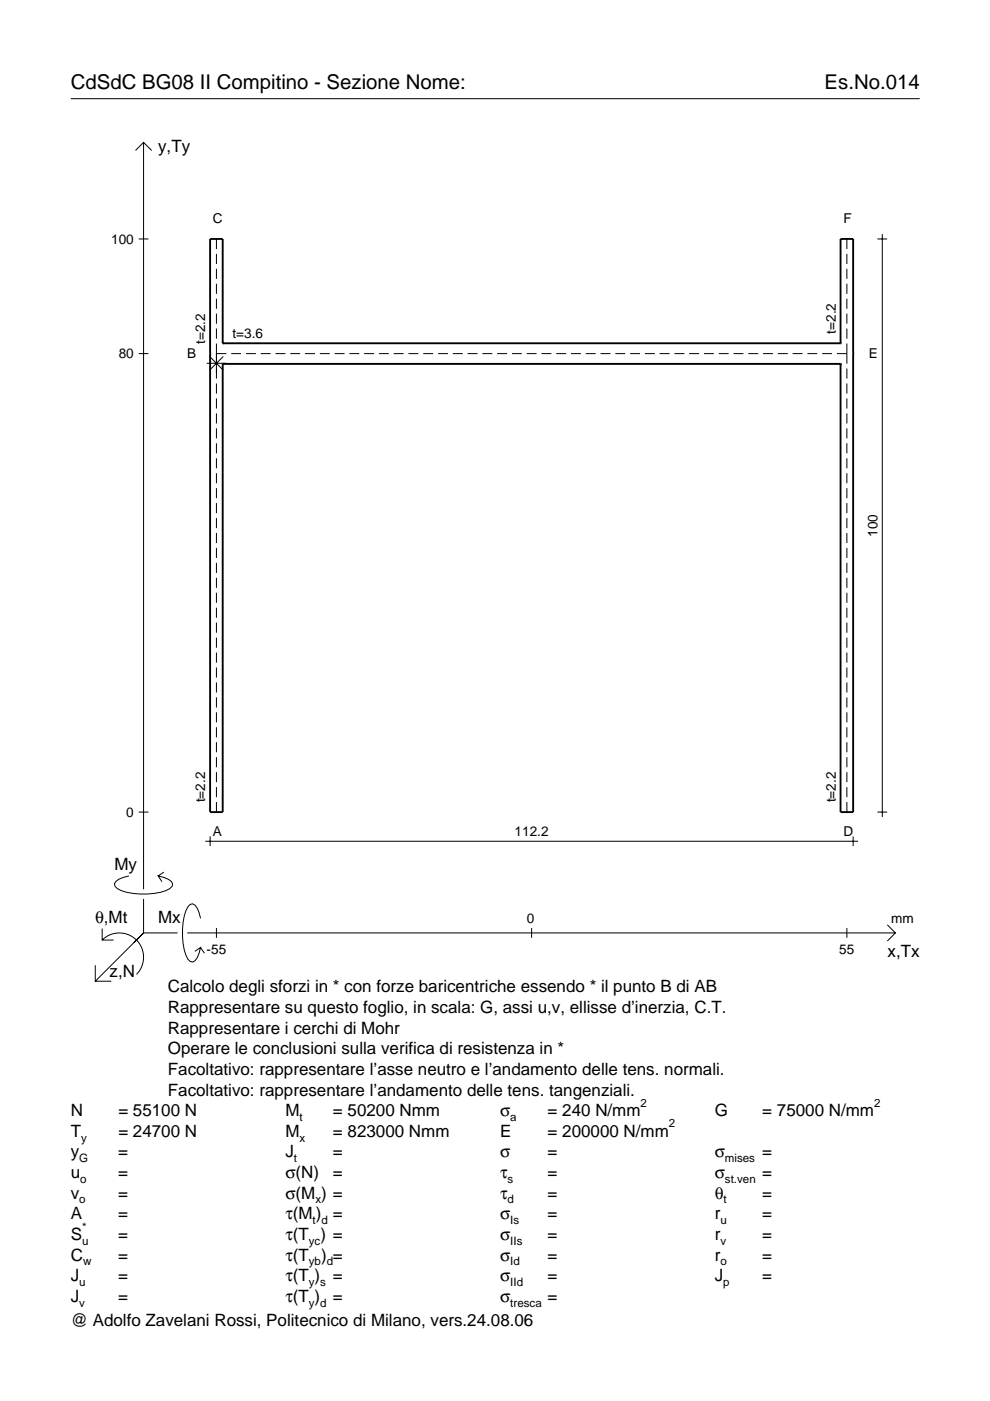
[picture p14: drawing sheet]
<svg xmlns="http://www.w3.org/2000/svg" width="210mm" height="297mm" viewBox="0 0 210 297" stroke-linecap="round" stroke-linejoin="round" font-family="sans-serif">
<defs><g id="words">
<g font-size="4.3">
<text x="15" y="18.9">CdSdC BG08 II Compitino - Sezione Nome:</text>
<text x="174.8" y="18.9">Es.No.014</text>
</g>
<g font-size="3.6">
<text x="33.5" y="32.3">y,Ty</text>
<text x="24.3" y="184.4">My</text>
<text x="20.1" y="195.7">θ,Mt</text>
<text x="33.5" y="195.7">Mx</text>
<text x="188.2" y="203">x,Tx</text>
<text x="23.2" y="207.1">z,N</text>
<text x="35.6" y="210.4">Calcolo degli sforzi in * con forze baricentriche essendo * il punto B di AB</text>
<text x="35.6" y="214.8">Rappresentare su questo foglio, in scala: G, assi u,v, ellisse d’inerzia, C.T.</text>
<text x="35.6" y="219.2">Rappresentare i cerchi di Mohr</text>
<text x="35.6" y="223.5">Operare le conclusioni sulla verifica di resistenza in *</text>
<text x="35.6" y="227.9">Facoltativo: rappresentare l’asse neutro e l’andamento delle tens. normali.</text>
<text x="35.6" y="232.3">Facoltativo: rappresentare l’andamento delle tens. tangenziali.</text>
<text x="15" y="236.7">N</text>
<text x="25.1" y="236.7">= 55100 N</text>
<text x="60.5" y="236.7">M</text>
<text x="70.6" y="236.7">= 50200 Nmm</text>
<text x="106" y="236.7">σ</text>
<text x="116.1" y="236.7">= 240 N/mm</text>
<text x="151.5" y="236.7">G</text>
<text x="161.6" y="236.7">= 75000 N/mm</text>
<text x="15" y="245.4">y</text>
<text x="15" y="241">T</text>
<text x="25.1" y="245.4">=</text>
<text x="25.1" y="241">= 24700 N</text>
<text x="60.5" y="245.4">J</text>
<text x="60.5" y="241">M</text>
<text x="70.6" y="245.4">=</text>
<text x="70.6" y="241">= 823000 Nmm</text>
<text x="106" y="245.4">σ</text>
<text x="106" y="241">E</text>
<text x="116.1" y="245.4">=</text>
<text x="116.1" y="241">= 200000 N/mm</text>
<text x="151.5" y="245.4">σ</text>
<text x="161.6" y="245.4">=</text>
<text x="15" y="249.8">u</text>
<text x="25.1" y="249.8">=</text>
<text x="60.5" y="249.8">σ(N)</text>
<text x="70.6" y="249.8">=</text>
<text x="106" y="249.8">τ</text>
<text x="116.1" y="249.8">=</text>
<text x="151.5" y="249.8">σ</text>
<text x="161.6" y="249.8">=</text>
<text x="15" y="254.2">v</text>
<text x="25.1" y="254.2">=</text>
<text x="60.5" y="254.2">σ(M ) =</text>
<text x="106" y="254.2">τ</text>
<text x="116.1" y="254.2">=</text>
<text x="151.5" y="254.2">θ</text>
<text x="161.6" y="254.2">=</text>
<text x="15" y="258.5">A</text>
<text x="15" y="262.9">S</text>
<text x="25.1" y="262.9">=</text>
<text x="25.1" y="258.5">=</text>
<text x="60.5" y="262.9">τ(T ) =</text>
<text x="60.5" y="258.5">τ(M ) =</text>
<text x="106" y="258.5">σ</text>
<text x="106" y="262.9">σ</text>
<text x="116.1" y="258.5">=</text>
<text x="116.1" y="262.9">=</text>
<text x="151.5" y="258.5">r</text>
<text x="151.5" y="262.9">r</text>
<text x="161.6" y="258.5">=</text>
<text x="161.6" y="262.9">=</text>
<text x="15" y="267.3">C</text>
<text x="25.1" y="267.3">=</text>
<text x="60.5" y="267.3">τ(T</text>
<text x="68.1" y="267.3">) =</text>
<text x="106" y="267.3">σ</text>
<text x="116.1" y="267.3">=</text>
<text x="151.5" y="267.3">r</text>
<text x="161.6" y="267.3">=</text>
<text x="15" y="271.7">J</text>
<text x="25.1" y="271.7">=</text>
<text x="60.5" y="271.7">τ(T )</text>
<text x="70.6" y="271.7">=</text>
<text x="106" y="271.7">σ</text>
<text x="116.1" y="271.7">=</text>
<text x="151.5" y="271.7">J</text>
<text x="161.6" y="271.7">=</text>
<text x="15" y="276">J</text>
<text x="15" y="281.2">@ Adolfo Zavelani Rossi, Politecnico di Milano, vers.24.08.06</text>
<text x="25.1" y="276">=</text>
<text x="60.5" y="276">τ(T )</text>
<text x="70.6" y="276">=</text>
<text x="106" y="276">σ</text>
<text x="116.1" y="276">=</text>
</g>
<g font-size="2.9">
<text x="45.1" y="47.4">C</text>
<text x="178.8" y="47.4">F</text>
<text x="23.6" y="51.7">100</text>
<text x="49.3" y="71.8">t=3.6</text>
<text x="177.2" y="70.7" transform="rotate(-90 177.2 70.7)">t=2.2</text>
<text x="25.2" y="76">80</text>
<text x="39.7" y="75.9">B</text>
<text x="43.5" y="72.9" transform="rotate(-90 43.5 72.9)">t=2.2</text>
<text x="184.2" y="75.9">E</text>
<text x="186" y="113.8" transform="rotate(-90 186 113.8)">100</text>
<text x="26.8" y="173.2">0</text>
<text x="43.5" y="170.1" transform="rotate(-90 43.5 170.1)">t=2.2</text>
<text x="177.2" y="170.1" transform="rotate(-90 177.2 170.1)">t=2.2</text>
<text x="45.1" y="177.3">A</text>
<text x="109.1" y="177.3">112.2</text>
<text x="178.8" y="177.3">D</text>
<text x="111.7" y="195.7">0</text>
<text x="189" y="195.7">mm</text>
<text x="43.8" y="202.2">-55</text>
<text x="178" y="202.2">55</text>
</g>
<g font-size="2.4">
<text x="63.5" y="237.7">t</text>
<text x="108.2" y="237.7">a</text>
<text x="135.8" y="234.7">2</text>
<text x="141.8" y="239">2</text>
<text x="185.3" y="234.7">2</text>
<text x="17.2" y="242">y</text>
<text x="63.5" y="242">x</text>
<text x="16.8" y="246.4">G</text>
<text x="17" y="250.8">o</text>
<text x="62.3" y="246.4">t</text>
<text x="107.6" y="250.8">s</text>
<text x="153.7" y="246.4">mises</text>
<text x="153.7" y="250.8">st.ven</text>
<text x="16.8" y="255.2">o</text>
<text x="66.9" y="255.2">x</text>
<text x="107.6" y="255.2">d</text>
<text x="153.4" y="255.2">t</text>
<text x="17.4" y="263.9">u</text>
<text x="17.4" y="260.9">*</text>
<text x="65.5" y="263.9">yc</text>
<text x="66.3" y="259.5">t d</text>
<text x="108.2" y="259.5">Is</text>
<text x="108.2" y="263.9">IIs</text>
<text x="152.7" y="259.5">u</text>
<text x="152.7" y="263.9">v</text>
<text x="17.6" y="268.3">w</text>
<text x="65.5" y="268.3">yb d</text>
<text x="108.2" y="268.3">Id</text>
<text x="152.7" y="268.3">o</text>
<text x="16.8" y="272.7">u</text>
<text x="65.5" y="272.7">y s</text>
<text x="108.2" y="272.7">IId</text>
<text x="153.3" y="272.7">p</text>
<text x="16.8" y="277">v</text>
<text x="65.5" y="277">y d</text>
<text x="108.2" y="277">tresca</text>
</g>
</g></defs>
<g fill="none" stroke="#000" stroke-width=".21">
<path d="M15 20.9h180M28.7 31.9l1.7-1.7 1.8 1.7M30.4 30.2v158.3M29.4 50.7h2.1M45.9 50.7v2.1M45.9 53.8v2.2M45.9 57v2.1M179.6 50.7v2.1M179.6 53.8v2.2M179.6 57v2.1M186 50.7h2.1M187.1 49.6v123.6"/>
<path d="M29.4 75h2.1M43.8 77h4.1M44.4 75.6l2.9 2.9M45.9 75h2.1M45.9 60.2v2.1M45.9 63.3v2.2M45.9 66.5v2.1M45.9 69.7v2.1M45.9 72.8v7.5M47.3 75.6l-2.9 2.9M49 75h2.1M52.1 75h2.2"/>
<path d="M55.3 75h2.1M58.4 75h2.1M61.5 75h2.1M64.7 75h2.1M67.8 75h2.1M70.9 75h2.1M74.1 75h2.1M77.2 75h2.1M80.3 75h2.1M83.5 75h2.1M86.6 75h2.1M89.7 75h2.1"/>
<path d="M92.9 75h2.1M96 75h2.1M99.1 75h2.1M102.3 75h2.1M105.4 75h2.1M108.5 75h2.1M111.7 75h2.1M114.8 75h2.1M117.9 75h2.1M121.1 75h2.1M124.2 75h2.1M127.3 75h2.1"/>
<path d="M130.5 75h2.1M133.6 75h2.1M136.7 75h2.1M139.9 75h2.1M143 75h2.1M146.1 75h2.1M149.3 75h2.1M152.4 75h2.1M155.5 75h2.1M158.7 75h2.1M161.8 75h2.1M164.9 75h2.1"/>
<path d="M168.1 75h2.1M171.2 75h2.1M174.3 75h2.1M177.4 75h2.2M179.6 60.2v2.1M179.6 63.3v2.2M179.6 66.5v2.1M179.6 69.7v2.1M179.6 72.8v4.3M179.6 78.1v2.2M45.9 81.3v2.1M45.9 84.5v2.1"/>
<path d="M45.9 87.6v2.2M45.9 90.8v2.2M45.9 94v2.1M45.9 97.2v2.1M179.6 81.3v2.1M179.6 84.5v2.1M179.6 87.6v2.2M179.6 90.8v2.2M179.6 94v2.1M179.6 97.2v2.1M45.9 100.3v2.2M45.9 103.5v2.1"/>
<path d="M45.9 106.7v2.1M45.9 109.8v2.2M45.9 113v2.1M45.9 116.2v2.1M45.9 119.3v2.2M179.6 100.3v2.2M179.6 103.5v2.1M179.6 106.7v2.1M179.6 109.8v2.2M179.6 113v2.1M179.6 116.2v2.1M179.6 119.3v2.2"/>
<path d="M45.9 122.5v2.1M45.9 125.7v2.1M45.9 128.8v2.2M45.9 132v2.2M45.9 135.2v2.1M45.9 138.4v2.1M179.6 122.5v2.1M179.6 125.7v2.1M179.6 128.8v2.2M179.6 132v2.2M179.6 135.2v2.1M179.6 138.4v2.1"/>
<path d="M45.9 141.5v2.2M45.9 144.7v2.1M45.9 147.9v2.1M45.9 151v2.2M45.9 154.2v2.1M45.9 157.4v2.1M179.6 141.5v2.2M179.6 144.7v2.1M179.6 147.9v2.1M179.6 151v2.2M179.6 154.2v2.1M179.6 157.4v2.1"/>
<path d="M29.4 172.2h2.1M43.5 178.4h138.4M44.5 177.3v2.1M45.9 160.5v2.2M45.9 163.7v2.1M45.9 166.9v2.1M45.9 170v2.2M179.6 160.5v2.2M179.6 163.7v2.1M179.6 166.9v2.1M179.6 170v2.2M180.9 177.3v2.1"/>
<path d="M186 172.2h2.1M21.7 199.3a5.1 5.1 0 0 1 7.2 0 5.1 5.1 0 0 1 0 7.3M21.7 196.9v2.4h2.4M27.3 185.7a3.6 3.6 0 0 0-3 1.7l.1 .5a5.6 5.6 0 0 0 3.8 1.5 13.4 13.4 0 0 0 7.8-1l.5-.5 .1-.5a3.6 3.6 0 0 0-3.1-1.7l.8 1.2M30.4 190.6v7.2M30.4 197.8l-10.2 10.2M30.4 197.8h7.2M34.7 184.9l-1.2 .8M39.7 197.8h150.1M42.5 194.7a3.6 3.6 0 0 0-1.7-3.1l-.5 .2a5.7 5.7 0 0 0-1.5 3.7 13.3 13.3 0 0 0 1 7.9l.5 .5 .5 .1a3.6 3.6 0 0 0 1.7-3.1l-1.2 .8M45.9 196.8v2M112.7 196.8v2"/>
<path d="M179.6 196.8v2M188.1 196.1l1.7 1.7-1.7 1.7M20.2 204.7v3.3h3.4M42.5 200.9l.8 1.2"/>
</g>
<path d="M44.5 75h.1M47.2 77.2h.1M47.2 72.8h.1M47.2 72.8v-22.1h-2.7v121.5h2.7v-95M47.2 77.2h131M47.2 72.8h131M178.2 77.2h.1M178.2 72.8h.1M178.2 72.8v-22.1h2.7v121.5h-2.7v-95M180.9 75h.1" fill="none" stroke="#000" stroke-width=".4"/>
<use href="#words"/>
</svg>
